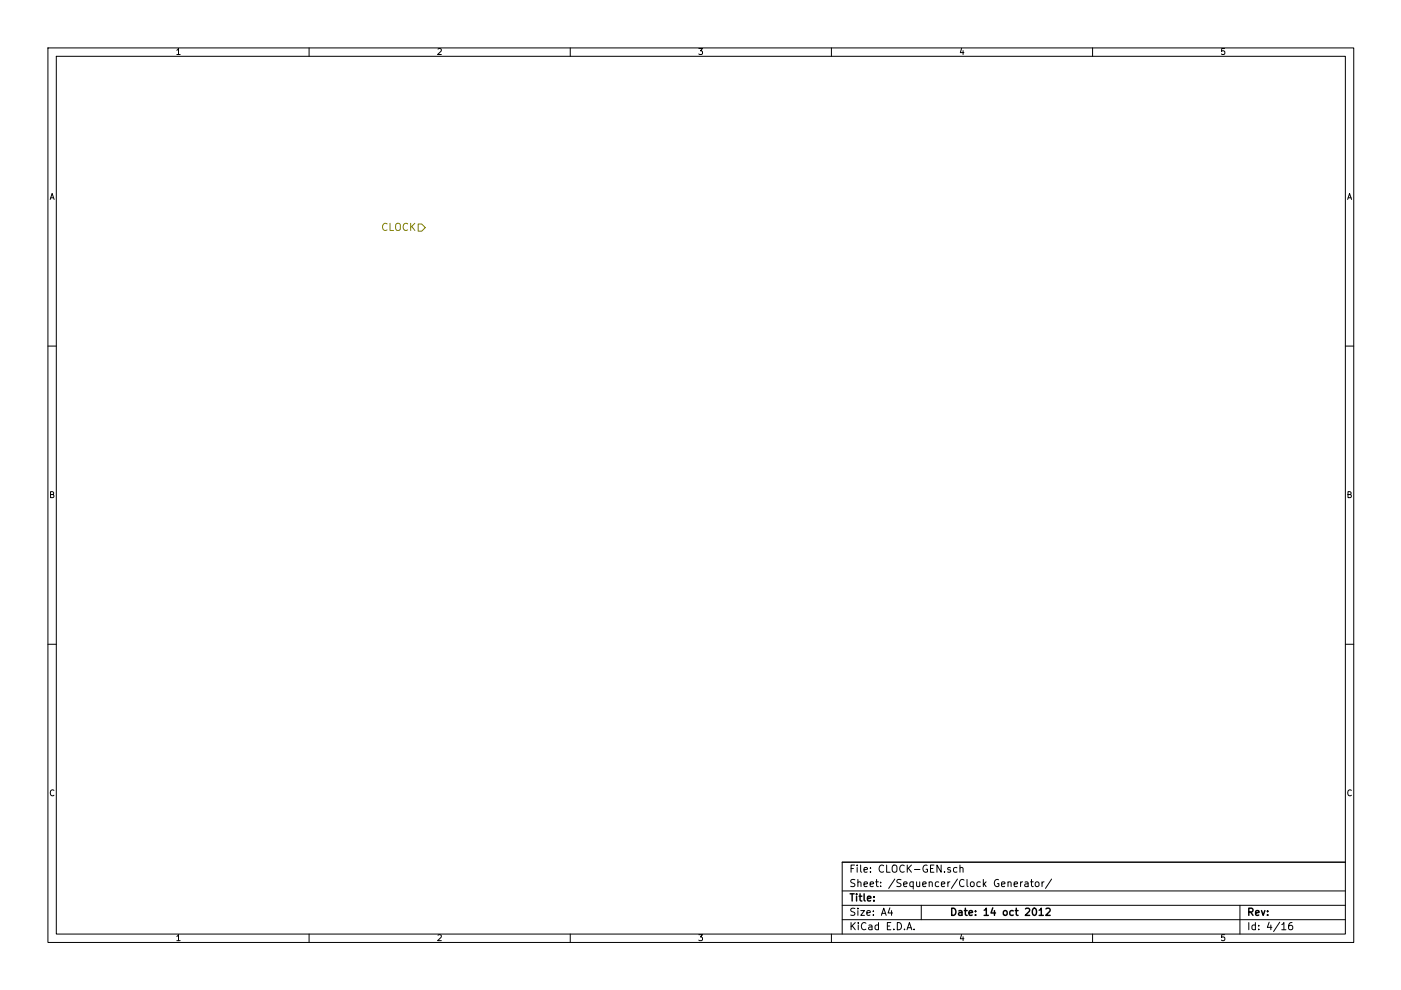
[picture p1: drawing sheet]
<svg xmlns="http://www.w3.org/2000/svg" width="297mm" height="210mm" viewBox="0 0 297 210" stroke-linecap="round" stroke-linejoin="round" font-family="sans-serif">
<g fill="none" stroke="#000" stroke-width=".21">
<path d="M10.2 10.2h276.8v189.6h-276.8zM11.9 11.9h273.3v186.1h-273.3zM37.5 10.7l.3-.4v1.3M37.5 11.6h.7M65.5 10.2v1.7M92.9 10.4l.4-.1 .3 .4-.8 .9h.8M120.9 10.2v1.7M148.2 10.3h.7l-.4 .5 .4 .1v.5l-.2 .2-.5-.2M176.3 10.2v1.7M203.9 10.2l-.3 1h.8M204.2 10.7v.9M231.6 10.2v1.7"/>
<path d="M259.6 10.3h-.6v.6l.2-.1 .4 .1v.5l-.1 .2-.5-.2M10.6 42.3l.4-1.3 .5 1.3M10.8 41.9h.6M285.7 42.3l.4-1.3 .5 1.3M285.9 41.9h.5M10.2 73.4h1.7M285.2 73.4h1.8M10.7 104.9l.6-.1v-.4l-.6-.2v1.3h.5l.2-.4-.2-.2M285.8 104.9l.5-.1 .1-.4-.6-.2v1.3h.5l.2-.4-.3-.2M10.2 136.6h1.7M285.2 136.6h1.8M11.4 167.6a.55 .55 0 0 0-.7 .1 .55 .55 0 0 0 0 .7l.4 .3 .3-.1"/>
<path d="M286.5 167.6a.55 .55 0 0 0-.7 .1 .55 .55 0 0 0 0 .7l.4 .3 .3-.1M37.5 198.6l.3-.4v1.2M37.5 199.4h.7M65.5 198v1.8M92.9 198.3l.4-.1 .3 .4-.8 .8h.8M120.9 198v1.8M148.2 198.2h.7l-.4 .5 .4 .1v.5l-.2 .1-.5-.1M176.3 198v1.8M178.6 188.9h106.6M178.6 195h106.6M178.6 191.9h106.6M180.4 195.6v1.5"/>
<path d="M180.4 184.2h.5M180.7 196.3l.6 .8M181.2 183.4h-.8v1.5M181.3 192.6h-.6l-.3 .3 .1 .3 .7 .3v.5l-.3 .1-.5-.1M181.3 186.5h-.6l-.3 .3 .1 .3 .7 .3v.5l-.3 .1-.5-.1M181.3 195.6l-.9 .9M181.7 183.4v.2M181.7 183.9v1M181.9 192.6v.1M181.9 187.1l.1-.1a.36 .36 0 0 1 .5 .2v.8M181.9 186.5v1.5M181.9 193.1v1"/>
<path d="M182 195.6v.2M182 196.1v1M182.5 183.4v1.3l.2 .2M182.5 193.1h.8l-.8 1h.8M183.2 184.4l.7-.1-.1-.3-.4-.1-.2 .3 .1 .7h.5M183.2 187.5l.7-.1-.1-.4h-.4l-.2 .2 .1 .7h.5M183.6 195.8a.72 .72 0 0 0-1 .5 .72 .72 0 0 0 .7 .8l.3-.1M183.8 193.6l.7-.2v-.3h-.5l-.2 .2 .1 .7h.6M184.2 196.2h.6l.1 .9M184.5 187.5l.7-.1-.1-.4h-.4l-.2 .2 .1 .7h.5M184.6 184.8v.1M184.6 184v.2"/>
<path d="M184.9 196.5l-.7 .1a.3 .3 0 0 0 .2 .5h.5M185.2 194v.1M185.2 193.1v.2M185.6 187h.6M185.9 186.5v1.3l.3 .2M186.3 196.2l-.5-.1-.3 .3 .1 .6 .2 .1h.5M186.3 195.6v1.5M186.7 187.9v.1M186.7 187v.2M186.9 194.1l.5-1.5 .5 1.5M187 193.6h.7M187.4 183.6a.72 .72 0 0 0-1.1 .5 .72 .72 0 0 0 .7 .8l.4-.1"/>
<path d="M188 183.4v1.5h.7M188.1 196.3h.5M188.7 192.5l-.4 1.1h1M188.9 195.6h-.8v1.5h.8M189 193.1v1M189.4 183.5a.5 .5 0 0 1 .5 0 .5 .5 0 0 1 .3 .4l-.1 .8-.3 .2a.53 .53 0 0 1-.6-.5v-.5zM189.5 197v.1M189.7 186.4l-1.3 2M190.2 195.6a.77 .77 0 0 1 .9 .8 .77 .77 0 0 1-.9 .7zM191 186.5h-.6l-.3 .3 .2 .3 .7 .3v.5l-.3 .1-.6-.1M191.6 187.5l.7-.1v-.4h-.5l-.2 .2 .1 .7h.6M191.7 183.6a.72 .72 0 0 0-1 .5 .72 .72 0 0 0 .7 .8l.3-.1"/>
<path d="M191.8 197v.1M192.3 197.1l.5-1.5 .5 1.5M192.4 183.4v1.5M192.4 196.7h.8M192.6 184.1l.6 .8M193.2 183.4l-.8 .9M193.6 187h-.4l-.3 .3 .1 .6 .2 .1 .4-.1M193.6 187v1.5M193.8 197v.1M193.9 184.4h1.1M194.3 187l.1 .9 .4 .1 .2-.1M195 187v1"/>
<path d="M195.3 191.9v3.1M195.6 187.5l.8-.1-.1-.4h-.4l-.3 .2 .1 .7h.6M196.6 183.5a.7 .7 0 0 0-.9 .7 .7 .7 0 0 0 .9 .6v-.5h-.3M197 187.1l.1-.1a.36 .36 0 0 1 .6 .2v.8M197 187v1M197.3 184.2h.5M198 183.4h-.7v1.5h.7M199 187h-.4l-.3 .3 .1 .6 .2 .1 .4-.1M199.5 183.4v1.5l-.8-1.5v1.5M199.6 187.5l.7-.1v-.4h-.5l-.2 .2 .1 .7h.6M200.3 184.8v.1M201 187v1"/>
<path d="M201.4 187l-.4 .3M201.5 184l-.4-.1-.2 .3 .1 .2 .5 .1v.4h-.6M202.9 184l-.4-.1-.3 .3v.6l.3 .1h.4M203 186.4l-1.3 2M203.5 184.1l.1-.1a.36 .36 0 0 1 .6 .2v.7M203.5 183.4v1.5M203.9 198.1l-.3 .9h.8M204.2 198.6v.8M204.4 186.6a.72 .72 0 0 0-1 .5 .72 .72 0 0 0 .7 .9l.3-.1M205 186.5v1.3l.3 .2M205.9 187h.3l.4 .3v.4l-.4 .3-.5-.3zM207.8 187h-.4l-.3 .3 .1 .6 .2 .1 .4-.1"/>
<path d="M208.5 186.5v1.5M208.6 187.4l.5 .6M209.1 187l-.6 .6M211.7 186.5a.7 .7 0 0 0-.9 .8 .7 .7 0 0 0 1 .6v-.5h-.3M212.3 187.5l.8-.1-.1-.4h-.4l-.3 .2 .1 .7h.6M213.7 187.1l.1-.1a.36 .36 0 0 1 .6 .2v.8M213.7 187v1M215 187.5l.7-.1v-.4h-.5l-.2 .2 .1 .7h.6M216.4 187v1M216.8 187l-.4 .3M217.3 187h.6l.1 1M218 187.4l-.7 .1a.3 .3 0 0 0 .2 .5l.5-.1"/>
<path d="M218.5 187h.6M218.7 186.5v1.3l.4 .2M219.6 187h.4l.3 .3v.4l-.3 .3-.5-.3zM220.9 187v1M221.4 187l-.5 .3M223 186.4l-1.3 2M231.6 198v1.8M259.6 198.2h-.6v.6l.2-.1 .4 .1v.5l-.1 .1-.5-.1M262.9 191.9v6.1M264.8 195.6v1.5M266.2 196.2l-.5-.1-.3 .3 .1 .6 .2 .1h.5M266.2 195.6v1.5"/>
<path d="M266.9 197v.1M266.9 196.2v.1M269.1 195.5l-.4 1.1h1M269.4 196.1v1M271.3 195.5l-1.3 2M271.8 196l.4-.4v1.5M271.8 197.1h.8M273.9 195.6l-.4 .1a.99 .99 0 0 0 0 1.4l.5-.1 .1-.5-.3-.3-.4 .1-.2 .2M285.2 182.8h-106.6v15.2"/>
</g>
<g fill="none" stroke="#000" stroke-width=".3">
<path d="M180.2 189.5h.9M180.7 189.5v1.5M181.6 189.5v.2M181.6 190v1M182.1 190h.6M182.3 189.5v1.3l.4 .2M183.2 189.5v1.3l.2 .2M183.9 190.5l.8-.1-.1-.3-.4-.1-.3 .2 .1 .8h.6M185.3 190.9v.1M185.3 190.1v.1M201.8 192.6a.77 .77 0 0 1 .9 .7 .77 .77 0 0 1-.9 .8zM203.3 193.1h.6l.1 1"/>
<path d="M204 193.4l-.7 .2a.3 .3 0 0 0 .2 .5l.5-.1M204.5 193.1h.6M204.7 192.6v1.3l.4 .2M205.5 193.6l.7-.2-.1-.3h-.4l-.2 .2v.7h.6M206.8 194v.1M206.8 193.1v.2M208.7 193l.4-.4v1.5M208.7 194.1h.9M210.5 192.5l-.4 1.1h1M210.8 193.1v1M212.9 193.1h.3l.3 .3v.4l-.3 .3-.5-.3zM214.8 193.1h-.4l-.3 .3 .1 .6 .2 .1 .4-.1"/>
<path d="M215.3 193.1h.5M215.5 192.6v1.3l.3 .2M217.4 192.7l.6-.1 .3 .4-.9 1.1h.9M219 192.7l.3-.1a.81 .81 0 0 1 .5 .7 .81 .81 0 0 1-.5 .8l-.3-.1-.1-.5zM220.3 193l.5-.4v1.5M220.3 194.1h.9M221.8 192.7l.6-.1 .3 .4-1 1.1h1M264.8 193.4l.7-.1 .2-.2-.1-.4-.2-.1h-.6v1.5M265.2 193.4l.5 .7M266.2 193.6l.8-.2-.1-.3h-.5l-.2 .2 .1 .7h.6M267.5 193.1l.3 1 .4-1M268.8 194v.1"/>
<path d="M268.8 193.1v.2"/>
</g>
<path d="M82.1 47.5a.72 .72 0 0 0-1 .5 .72 .72 0 0 0 .7 .9l.3-.2M82.7 47.3v1.6h.7M84.1 47.4a.5 .5 0 0 1 .5 0 .5 .5 0 0 1 .3 .5l-.1 .8-.3 .2a.53 .53 0 0 1-.6-.5v-.5zM86.4 47.5a.72 .72 0 0 0-1 .5 .72 .72 0 0 0 .7 .9l.3-.2M87.1 47.3v1.6M87.3 48l.7 .9M88 47.3l-.9 .9M88.6 47.5h.8l.8 .8-.8 .7h-.8z" fill="none" stroke="#808000" stroke-width=".21"/>
</svg>
